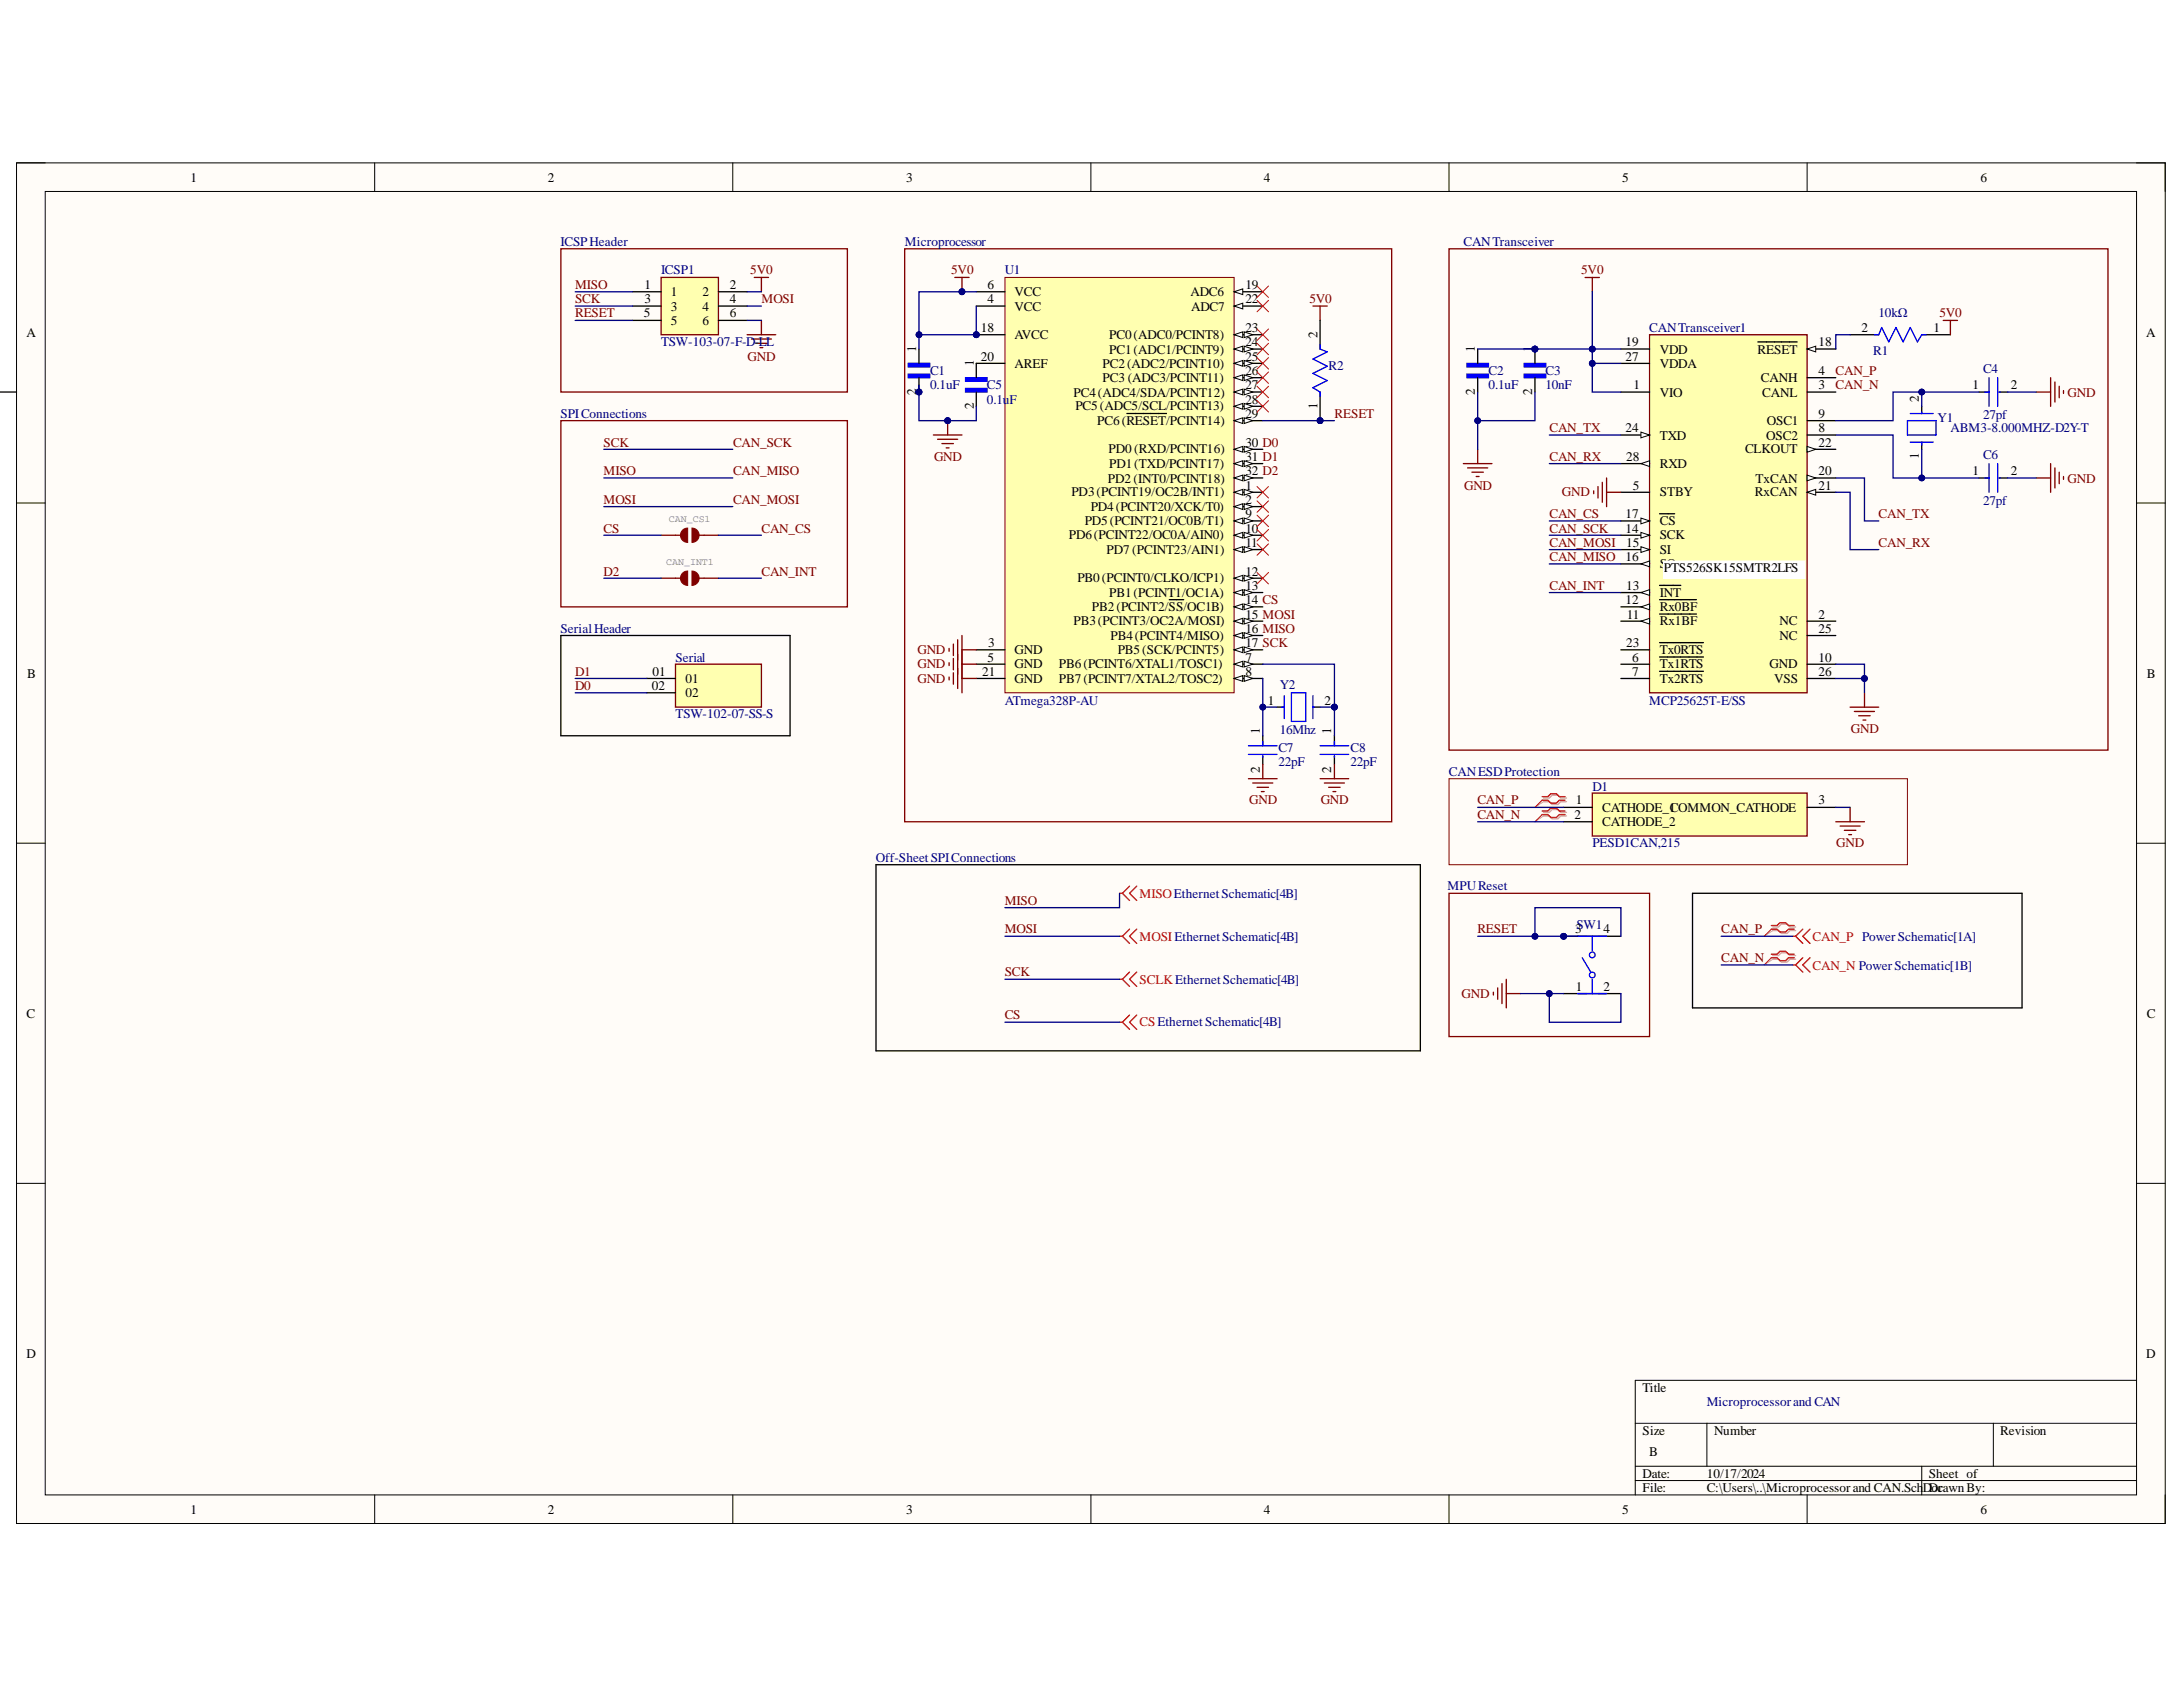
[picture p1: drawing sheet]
<svg xmlns="http://www.w3.org/2000/svg" width="279mm" height="216mm" viewBox="0 0 279 216" stroke-linecap="round" stroke-linejoin="round" font-family="sans-serif">
<defs><g id="words">
<g font-size="1.7">
<text x="24.4" y="23.3">1</text>
<text x="70.1" y="23.3">2</text>
<text x="116" y="23.3">3</text>
<text x="161.8" y="23.3">4</text>
<text x="207.6" y="23.3">5</text>
<text x="253.5" y="23.3">6</text>
<text x="82.4" y="40.6">5</text>
<text x="82.5" y="37">1</text>
<text x="82.5" y="38.8">3</text>
<text x="85.9" y="37.9">1</text>
<text x="85.9" y="39.8">3</text>
<text x="85.9" y="41.5">5</text>
<text x="89.9" y="37.9">2</text>
<text x="89.9" y="39.8">4</text>
<text x="89.9" y="41.5">6</text>
<text x="93.4" y="37">2</text>
<text x="93.4" y="38.8">4</text>
<text x="93.4" y="40.6">6</text>
<text x="126.4" y="37">6</text>
<text x="126.4" y="38.8">4</text>
<text x="129.9" y="37.9">VCC</text>
<text x="129.9" y="39.8">VCC</text>
<text x="152.4" y="37.9">ADC6</text>
<text x="152.5" y="39.8">ADC7</text>
<text x="159.4" y="37">19</text>
<text x="159.4" y="38.8">22</text>
<text x="3.4" y="43.1">A</text>
<text x="117.3" y="45" transform="rotate(-90 117.3 45)">1</text>
<text x="124.6" y="46.9" transform="rotate(-90 124.6 46.9)">1</text>
<text x="125.5" y="42.5">18</text>
<text x="125.5" y="46.2">20</text>
<text x="129.9" y="43.4">AVCC</text>
<text x="129.9" y="47">AREF</text>
<text x="141.1" y="47">PC2(ADC2/PCINT10)</text>
<text x="142" y="43.4">PC0(ADC0/PCINT8)</text>
<text x="142" y="45.3">PC1(ADC1/PCINT9)</text>
<text x="159.4" y="42.5">23</text>
<text x="159.4" y="44.3">24</text>
<text x="159.4" y="46.2">25</text>
<text x="159.4" y="48">26</text>
<text x="168.6" y="43.2" transform="rotate(-90 168.6 43.2)">2</text>
<text x="188.7" y="45" transform="rotate(-90 188.7 45)">1</text>
<text x="196.1" y="45" transform="rotate(-90 196.1 45)">1</text>
<text x="208" y="44.3">19</text>
<text x="208" y="46.2">27</text>
<text x="212.4" y="45.3">VDD</text>
<text x="212.4" y="47">VDDA</text>
<text x="225" y="45.3">RESET</text>
<text x="232.7" y="44.3">18</text>
<text x="232.7" y="48">4</text>
<text x="238.2" y="42.5">2</text>
<text x="247.5" y="42.5">1</text>
<text x="274.7" y="43.1">A</text>
<text x="117.3" y="50.6" transform="rotate(-90 117.3 50.6)">2</text>
<text x="124.6" y="52.4" transform="rotate(-90 124.6 52.4)">2</text>
<text x="137.4" y="50.8">PC4(ADC4/SDA/PCINT12)</text>
<text x="137.6" y="52.5">PC5(ADC5/SCL/PCINT13)</text>
<text x="141.1" y="48.9">PC3 (ADC3/PCINT11)</text>
<text x="159.4" y="53.5">29</text>
<text x="159.4" y="49.8">27</text>
<text x="159.4" y="51.7">28</text>
<text x="168.6" y="52.3" transform="rotate(-90 168.6 52.3)">1</text>
<text x="188.7" y="50.6" transform="rotate(-90 188.7 50.6)">2</text>
<text x="196.1" y="50.6" transform="rotate(-90 196.1 50.6)">2</text>
<text x="209.1" y="49.8">1</text>
<text x="212.4" y="50.8">VIO</text>
<text x="225.4" y="48.9">CANH</text>
<text x="225.5" y="50.8">CANL</text>
<text x="232.7" y="53.5">9</text>
<text x="232.7" y="49.8">3</text>
<text x="245.6" y="51.4" transform="rotate(-90 245.6 51.4)">2</text>
<text x="252.5" y="49.8">1</text>
<text x="257.4" y="49.8">2</text>
<text x="140.4" y="54.4">PC6(RESET/PCINT14)</text>
<text x="141.9" y="58">PD0 (RXD/PCINT16)</text>
<text x="142" y="59.9">PD1(TXD/PCINT17)</text>
<text x="159.4" y="57.2">30 D0</text>
<text x="159.4" y="59">31 D1</text>
<text x="208" y="55.3">24</text>
<text x="208.1" y="59">28</text>
<text x="212.4" y="56.3">TXD</text>
<text x="212.4" y="59.9">RXD</text>
<text x="223.3" y="58">CLKOUT</text>
<text x="226.1" y="56.3">OSC2</text>
<text x="226.1" y="54.4">OSC1</text>
<text x="232.7" y="55.3">8</text>
<text x="232.7" y="57.2">22</text>
<text x="245.6" y="58.7" transform="rotate(-90 245.6 58.7)">1</text>
<text x="137.1" y="63.5">PD3(PCINT19/OC2B/INT1)</text>
<text x="139.6" y="65.4">PD4(PCINT20/XCK/T0)</text>
<text x="141.8" y="61.8">PD2 (INT0/PCINT18)</text>
<text x="159.4" y="60.8">32 D2</text>
<text x="159.4" y="64.5">2</text>
<text x="159.4" y="62.7">1</text>
<text x="209" y="62.7">5</text>
<text x="212.4" y="63.5">STBY</text>
<text x="224.6" y="63.5">RxCAN</text>
<text x="224.7" y="61.8">TxCAN</text>
<text x="232.7" y="62.7">21</text>
<text x="232.7" y="60.8">20</text>
<text x="252.5" y="60.8">1</text>
<text x="257.4" y="60.8">2</text>
<text x="136.8" y="69">PD6(PCINT22/OC0A/AIN0)</text>
<text x="138.8" y="67.3">PD5(PCINT21/OC0B/T1)</text>
<text x="141.6" y="70.9">PD7 (PCINT23/AIN1)</text>
<text x="159.4" y="66.3">9</text>
<text x="159.4" y="68.2">10</text>
<text x="159.4" y="70">11</text>
<text x="208" y="68.2">14</text>
<text x="208" y="71.8">16</text>
<text x="208" y="66.3">17</text>
<text x="208.1" y="70">15</text>
<text x="212.4" y="69">SCK</text>
<text x="212.4" y="70.9">SI</text>
<text x="212.4" y="67.3">CS</text>
<text x="137.9" y="74.5">PB0(PCINT0/CLKO/ICP1)</text>
<text x="142" y="76.4">PB1(PCINT1/OC1A)</text>
<text x="159.4" y="73.7">12</text>
<text x="159.4" y="75.5">13</text>
<text x="159.4" y="77.3">14 CS</text>
<text x="208" y="77.3">12</text>
<text x="208.1" y="75.5">13</text>
<text x="212.4" y="72.7">SO</text>
<text x="212.4" y="76.4">INT</text>
<text x="212.9" y="73.3">PTS526SK15SMTR2LFS</text>
<text x="126.5" y="82.8">3</text>
<text x="129.9" y="83.7">GND</text>
<text x="137.4" y="80">PB3(PCINT3/OC2A/MOSI)</text>
<text x="139.8" y="78.2">PB2(PCINT2/SS/OC1B)</text>
<text x="142.1" y="81.9">PB4(PCINT4/MISO)</text>
<text x="143.1" y="83.7">PB5(SCK/PCINT5)</text>
<text x="159.4" y="79.2">15 MOSI</text>
<text x="159.4" y="81">16 MISO</text>
<text x="159.4" y="82.8">17 SCK</text>
<text x="208.1" y="82.8">23</text>
<text x="208.2" y="79.2">11</text>
<text x="212.4" y="80">Rx1BF</text>
<text x="212.4" y="78.2">Rx0BF</text>
<text x="212.4" y="83.7">Tx0RTS</text>
<text x="227.7" y="80">NC</text>
<text x="227.7" y="81.9">NC</text>
<text x="232.7" y="79.2">2</text>
<text x="232.7" y="81">25</text>
<text x="3.5" y="86.7">B</text>
<text x="83.4" y="88.3">02</text>
<text x="83.5" y="86.5">01</text>
<text x="87.7" y="87.4">01</text>
<text x="87.7" y="89.2">02</text>
<text x="125.7" y="86.5">21</text>
<text x="126.4" y="84.7">5</text>
<text x="129.9" y="85.5">GND</text>
<text x="129.9" y="87.4">GND</text>
<text x="135.5" y="85.5">PB6(PCINT6/XTAL1/TOSC1)</text>
<text x="135.5" y="87.4">PB7(PCINT7/XTAL2/TOSC2)</text>
<text x="159.4" y="84.7">7</text>
<text x="159.4" y="86.5">8</text>
<text x="208.9" y="84.7">6</text>
<text x="208.9" y="86.5">7</text>
<text x="212.4" y="85.5">Tx1RTS</text>
<text x="212.4" y="87.4">Tx2RTS</text>
<text x="226.5" y="85.5">GND</text>
<text x="227.1" y="87.4">VSS</text>
<text x="232.7" y="84.7">10</text>
<text x="232.7" y="86.5">26</text>
<text x="274.8" y="86.7">B</text>
<text x="161.3" y="94" transform="rotate(-90 161.3 94)">1</text>
<text x="162.3" y="90.2">1</text>
<text x="169.5" y="90.2">2</text>
<text x="170.4" y="94" transform="rotate(-90 170.4 94)">1</text>
<text x="161.3" y="99" transform="rotate(-90 161.3 99)">2</text>
<text x="170.4" y="99" transform="rotate(-90 170.4 99)">2</text>
<text x="201.5" y="104.8">2</text>
<text x="201.7" y="102.9">1</text>
<text x="205.1" y="103.9">CATHODE_1COMMON_CATHODE</text>
<text x="205.1" y="105.7">CATHODE_2</text>
<text x="232.7" y="102.9">3</text>
<text x="201.6" y="119.4">3</text>
<text x="205.2" y="119.4">4</text>
<text x="3.4" y="130.3">C</text>
<text x="201.7" y="126.8">1</text>
<text x="205.2" y="126.8">2</text>
<text x="274.8" y="130.3">C</text>
<text x="3.4" y="173.7">D</text>
<text x="274.7" y="173.7">D</text>
<text x="210.2" y="178.1">Title</text>
<text x="210.2" y="183.6">Size</text>
<text x="219.4" y="183.6">Number</text>
<text x="256" y="183.6">Revision</text>
<text x="210.2" y="189.1">Date:</text>
<text x="210.2" y="190.9">File:</text>
<text x="211.1" y="186.3">B</text>
<text x="218.4" y="189.1">10/17/2024</text>
<text x="218.4" y="190.9">C:\Users\..\Microprocessorand CAN.Sch</text>
<text x="246.1" y="190.9">DDrawnBy:</text>
<text x="246.9" y="189.1">Sheet of</text>
<text x="247.2" y="190.9">oc</text>
<text x="24.4" y="193.7">1</text>
<text x="70.1" y="193.7">2</text>
<text x="116" y="193.7">3</text>
<text x="161.8" y="193.7">4</text>
<text x="207.6" y="193.7">5</text>
<text x="253.5" y="193.7">6</text>
</g>
<g font-size="1.7" fill="#000080">
<text x="71.7" y="31.5">ICSPHeader</text>
<text x="84.6" y="35.1">ICSP1</text>
<text x="115.8" y="31.5">Microprocessor</text>
<text x="128.6" y="35.1">U1</text>
<text x="187.3" y="31.5">CANTransceiver</text>
<text x="240.4" y="40.6">10kΩ</text>
<text x="84.6" y="44.3">TSW-103-07-F-D-LL</text>
<text x="119" y="48">C1</text>
<text x="170.1" y="47.3">R2</text>
<text x="190.5" y="48">C2</text>
<text x="197.8" y="48">C3</text>
<text x="211.1" y="42.5">CANTransceiver1</text>
<text x="239.8" y="45.4">R1</text>
<text x="253.8" y="47.8">C4</text>
<text x="71.7" y="53.5">SPIConnections</text>
<text x="119" y="49.8">0.1uF</text>
<text x="126.3" y="49.8">C5</text>
<text x="126.3" y="51.7">0.1uF</text>
<text x="190.5" y="49.8">0.1uF</text>
<text x="197.8" y="49.8">10nF</text>
<text x="253.8" y="53.6">27pf</text>
<text x="248" y="54.1">Y1</text>
<text x="249.7" y="55.3">ABM3-8.000MHZ-D2Y-T</text>
<text x="253.8" y="58.8">C6</text>
<text x="253.8" y="64.6">27pf</text>
<text x="71.7" y="81">SerialHeader</text>
<text x="86.5" y="84.7">Serial</text>
<text x="163.8" y="88.1">Y2</text>
<text x="86.5" y="92">TSW-102-07-SS-S</text>
<text x="128.6" y="90.2">ATmega328P-AU</text>
<text x="163.8" y="94">16Mhz</text>
<text x="211.1" y="90.2">MCP25625T-E/SS</text>
<text x="163.6" y="96.2">C7</text>
<text x="163.6" y="98">22pF</text>
<text x="172.8" y="96.2">C8</text>
<text x="172.8" y="98">22pF</text>
<text x="185.4" y="99.3">CANESDProtection</text>
<text x="203.8" y="101.2">D1</text>
<text x="112.1" y="110.3">Off-SheetSPIConnections</text>
<text x="185.3" y="113.9">MPUReset</text>
<text x="203.8" y="108.4">PESD1CAN,215</text>
<text x="201.8" y="118.9">SW1</text>
<text x="218.4" y="179.9">Microprocessorand CAN</text>
</g>
<g font-size="1.7" fill="#800000">
<text x="96" y="35.1">5V0</text>
<text x="121.7" y="35.1">5V0</text>
<text x="202.4" y="35.1">5V0</text>
<text x="73.6" y="38.8">SCK</text>
<text x="73.6" y="40.6">RESET</text>
<text x="73.6" y="37">MISO</text>
<text x="97.5" y="38.8">MOSI</text>
<text x="167.6" y="38.8">5V0</text>
<text x="248.2" y="40.6">5V0</text>
<text x="95.7" y="46.2">GND</text>
<text x="234.9" y="48">CAN_P</text>
<text x="170.8" y="53.5">RESET</text>
<text x="234.9" y="49.8">CAN_N</text>
<text x="264.6" y="50.8">GND</text>
<text x="77.2" y="57.2">SCK</text>
<text x="93.8" y="57.2">CAN_SCK</text>
<text x="119.5" y="59">GND</text>
<text x="198.3" y="55.3">CAN_TX</text>
<text x="198.3" y="59">CAN_RX</text>
<text x="77.2" y="60.8">MISO</text>
<text x="77.2" y="64.5">MOSI</text>
<text x="93.8" y="64.5">CAN_MOSI</text>
<text x="93.8" y="60.8">CAN_MISO</text>
<text x="187.4" y="62.7">GND</text>
<text x="199.9" y="63.5">GND</text>
<text x="264.6" y="61.8">GND</text>
<text x="77.2" y="68.2">CS</text>
<text x="97.5" y="68.2">CAN_CS</text>
<text x="198.3" y="66.3">CAN_CS</text>
<text x="198.3" y="68.2">CAN_SCK</text>
<text x="198.3" y="70">CAN_MOSI</text>
<text x="198.3" y="71.8">CAN_MISO</text>
<text x="240.4" y="70">CAN_RX</text>
<text x="240.4" y="66.3">CAN_TX</text>
<text x="77.2" y="73.7">D2</text>
<text x="97.5" y="73.7">CAN_INT</text>
<text x="198.3" y="75.5">CAN_INT</text>
<text x="117.4" y="83.7">GND</text>
<text x="73.6" y="86.5">D1</text>
<text x="73.6" y="88.3">D0</text>
<text x="117.4" y="85.5">GND</text>
<text x="117.4" y="87.4">GND</text>
<text x="236.9" y="93.8">GND</text>
<text x="159.9" y="102.9">GND</text>
<text x="169" y="102.9">GND</text>
<text x="189.1" y="102.9">CAN_P</text>
<text x="189.1" y="104.8">CAN_N</text>
<text x="235" y="108.4">GND</text>
<text x="128.6" y="115.8">MISO</text>
<text x="128.6" y="119.4">MOSI</text>
<text x="189.1" y="119.4">RESET</text>
<text x="220.3" y="119.4">CAN_P</text>
<text x="128.6" y="124.9">SCK</text>
<text x="220.3" y="123.2">CAN_N</text>
<text x="128.6" y="130.4">CS</text>
<text x="187.1" y="127.7">GND</text>
</g>
<g font-size="1.7" fill="#f00">
<text x="145.9" y="114.9">MISOEthernetSchematic[4B]</text>
<text x="145.9" y="120.4">MOSI EthernetSchematic[4B]</text>
<text x="145.9" y="125.9">SCLK EthernetSchematic[4B]</text>
<text x="232" y="120.4">CAN_P PowerSchematic[1A]</text>
<text x="232" y="124.1">CAN_N PowerSchematic[1B]</text>
<text x="145.9" y="131.4">CSEthernetSchematic[4B]</text>
</g>
<g font-size="1.3" fill="#808080">
<text x="85.6" y="66.8">CAN_CS1</text>
<text x="85.3" y="72.3">CAN_INT1</text>
</g>
</g></defs>
<path d="M2.1 20.8h275v174.2h-275z" fill-rule="evenodd" fill="#fffcf8"/>
<path d="M2.1 20.8h275v174.2h-275z" fill="none" stroke="#000" stroke-width=".13"/>
<path d="M5.8 24.5h267.7v166.8h-267.7z" fill-rule="evenodd" fill="#fffcf8"/>
<g fill="none" stroke="#000" stroke-width=".13">
<path d="M2.1 20.8h3.7M5.8 24.5h267.7v166.8h-267.7zM48 20.8v3.7M93.8 20.8v3.7M139.6 20.8v3.7M185.5 20.8v3.7M231.3 20.8v3.7M273.5 20.8h3.6v3.7M2.1 64.4h3.7M273.5 64.4h3.6M2.1 107.9h3.7M273.5 107.9h3.6"/>
<path d="M2.1 151.4h3.7M273.5 151.4h3.6M273.5 176.7h-64.2v14.6M48 191.3v3.7M93.8 191.3v3.7M139.6 191.3v3.7M185.5 191.3v3.7M209.3 182.2h64.2M209.3 187.6h64.2M209.3 189.5h64.2M218.5 182.2v5.4M231.3 191.3v3.7"/>
<path d="M246 187.6v3.7M255.1 182.2v5.4M277.1 191.3v3.7"/>
</g>
<path d="M211.1 42.8h20.2v45.9h-20.2z" fill-rule="evenodd" fill="#ffffb0"/>
<path d="M211.1 42.8h20.2v45.9h-20.2z" fill="none" stroke="#800000" stroke-width=".17"/>
<path d="M207.5 44.7h3.6M207.5 46.5h3.6M231.3 44.7h3.7M231.3 53.8h3.7M231.3 55.7h3.7" fill="none" stroke="#000" stroke-width=".17"/>
<path d="M231.3 44.7l1.1-.4v.7z" fill="#f8fcff"/>
<path d="M231.3 44.7l1.1-.4v.7z" fill="none" stroke="#000" stroke-width=".13"/>
<path d="M225 43.8h5M231.3 48.3h3.7M231.3 50.2h3.7M231.3 57.5h3.7" fill="none" stroke="#000" stroke-width=".17"/>
<path d="M231.3 57.1l1.1 .4-1.1 .4z" fill="#f8fcff"/>
<path d="M231.3 57.1l1.1 .4-1.1 .4z" fill="none" stroke="#000" stroke-width=".13"/>
<path d="M231.3 63h3.7" fill="none" stroke="#000" stroke-width=".17"/>
<path d="M231.3 63l1.1-.4v.8z" fill="#f8fcff"/>
<path d="M231.3 63l1.1-.4v.8z" fill="none" stroke="#000" stroke-width=".13"/>
<path d="M231.3 61.2h3.7" fill="none" stroke="#000" stroke-width=".17"/>
<path d="M231.3 60.8l1.1 .4-1.1 .3z" fill="#f8fcff"/>
<path d="M231.3 60.8l1.1 .4-1.1 .3z" fill="none" stroke="#000" stroke-width=".13"/>
<path d="M207.5 55.7h3.6M207.5 63h3.6M231.3 79.5h3.7M231.3 81.3h3.7M231.3 85h3.7M231.3 86.8h3.7" fill="none" stroke="#000" stroke-width=".17"/>
<path d="M210 55.3l1.1 .4-1.1 .3z" fill="#f8fcff"/>
<path d="M210 55.3l1.1 .4-1.1 .3z" fill="none" stroke="#000" stroke-width=".13"/>
<path d="M207.5 59.3h3.6" fill="none" stroke="#000" stroke-width=".17"/>
<path d="M210 59.3l1.1-.3v.7z" fill="#f8fcff"/>
<path d="M210 59.3l1.1-.3v.7z" fill="none" stroke="#000" stroke-width=".13"/>
<path d="M207.5 68.5h3.6" fill="none" stroke="#000" stroke-width=".17"/>
<path d="M210 68.1l1.1 .4-1.1 .4z" fill="#f8fcff"/>
<path d="M210 68.1l1.1 .4-1.1 .4z" fill="none" stroke="#000" stroke-width=".13"/>
<path d="M207.5 70.3h3.6" fill="none" stroke="#000" stroke-width=".17"/>
<path d="M210 70l1.1 .3-1.1 .4z" fill="#f8fcff"/>
<path d="M210 70l1.1 .3-1.1 .4z" fill="none" stroke="#000" stroke-width=".13"/>
<path d="M207.5 72.2h3.6" fill="none" stroke="#000" stroke-width=".17"/>
<path d="M210 72.2l1.1-.4v.7z" fill="#f8fcff"/>
<path d="M210 72.2l1.1-.4v.7z" fill="none" stroke="#000" stroke-width=".13"/>
<path d="M207.5 66.7h3.6" fill="none" stroke="#000" stroke-width=".17"/>
<path d="M210 66.3l1.1 .4-1.1 .3z" fill="#f8fcff"/>
<path d="M210 66.3l1.1 .4-1.1 .3z" fill="none" stroke="#000" stroke-width=".13"/>
<path d="M207.5 50.2h3.6M207.5 79.5h3.6M212.4 65.8h1.9M207.5 85h3.6M207.5 86.8h3.6M212.4 84.1h5.6M212.4 85.9h5.6" fill="none" stroke="#000" stroke-width=".17"/>
<path d="M210 79.5l1.1-.4v.8z" fill="#f8fcff"/>
<path d="M210 79.5l1.1-.4v.8z" fill="none" stroke="#000" stroke-width=".13"/>
<path d="M207.5 77.7h3.6M212.4 78.6h4.7" fill="none" stroke="#000" stroke-width=".17"/>
<path d="M210 77.7l1.1-.4v.7z" fill="#f8fcff"/>
<path d="M210 77.7l1.1-.4v.7z" fill="none" stroke="#000" stroke-width=".13"/>
<path d="M207.5 75.8h3.6M212.4 76.7h4.7" fill="none" stroke="#000" stroke-width=".17"/>
<path d="M210 75.8l1.1-.3v.7z" fill="#f8fcff"/>
<path d="M210 75.8l1.1-.3v.7z" fill="none" stroke="#000" stroke-width=".13"/>
<path d="M212.4 74.9h2.7M207.5 83.2h3.6M212.4 82.2h5.6" fill="none" stroke="#000" stroke-width=".17"/>
<path d="M71.8 53.8h36.7v23.9h-36.7zM236.8 90.5h3.7M237.3 91.1h2.6M237.9 91.6h1.5M238.4 92.2h.4M238.6 88.7v1.8" fill="none" stroke="#800000" stroke-width=".17"/>
<path d="M88.6 67.6l.4 .1 .2 .2 .3 .5-.1 .4-.1 .3-.3 .2-.4 .1z" fill-rule="evenodd" fill="#800000"/>
<path d="M88.6 67.6l.4 .1 .2 .2 .3 .5-.1 .4-.1 .3-.3 .2-.4 .1z" fill="none" stroke="#800000" stroke-width=".13"/>
<path d="M87.3 67.9l.3-.2 .4-.1v1.8l-.5-.1-.3-.4-.1-.5z" fill-rule="evenodd" fill="#800000"/>
<path d="M87.3 67.9l.3-.2 .4-.1v1.8l-.5-.1-.3-.4-.1-.5z" fill="none" stroke="#800000" stroke-width=".13"/>
<path d="M84.6 68.5h2.5M89.5 68.5h2.5" fill="none" stroke="#800000" stroke-width=".17"/>
<path d="M88.6 73.1l.5 .2 .3 .3 .1 .3-.1 .4-.1 .3-.3 .2-.4 .1z" fill-rule="evenodd" fill="#800000"/>
<path d="M88.6 73.1l.5 .2 .3 .3 .1 .3-.1 .4-.1 .3-.3 .2-.4 .1z" fill="none" stroke="#800000" stroke-width=".13"/>
<path d="M87.4 73.3l.6-.2v1.8l-.5-.1-.4-.5v-.5z" fill-rule="evenodd" fill="#800000"/>
<path d="M87.4 73.3l.6-.2v1.8l-.5-.1-.4-.5v-.5z" fill="none" stroke="#800000" stroke-width=".13"/>
<g fill="none" stroke="#800000" stroke-width=".17">
<path d="M202.9 35.5h1.8M203.8 35.5v1.8M260.6 50.2h1.9M262.5 48.3v3.7M262.5 59.3v3.7M263 48.9v2.6M263 59.9v2.6M263.6 49.4v1.5M264.1 50v.4M84.6 74h2.5M89.5 74h2.5M260.6 61.2h1.9"/>
<path d="M263.6 60.4v1.5M264.1 61v.4"/>
</g>
<path d="M246 52v.9M246 56.6v.9M253.3 50.2h1.3M255.9 50.2h1.1M253.3 61.2h1.3M255.9 61.2h1.1" fill="none" stroke="#000" stroke-width=".17"/>
<g fill="none" stroke="#00f" stroke-width=".17">
<path d="M244.1 53.8h3.7v1.9h-3.7zM244.5 56.6h2.9M244.5 52.9h2.9M246 52.7v.2M246 56.6v.4M254 50.2h.6M254.6 48.3v3.7M254.6 59.3v3.7M255.7 48.3v3.7M255.7 59.3v3.7M255.9 50.2h.1M254 61.2h.6"/>
<path d="M255.9 61.2h.1"/>
</g>
<circle cx="196.5" cy="44.7" r=".37" fill="#000080"/>
<circle cx="196.5" cy="44.7" r=".37" fill="none" stroke="#000080" stroke-width=".13"/>
<path d="M195.1 47.9h2.7v.4h-2.7z" fill-rule="evenodd" fill="#00f"/>
<path d="M195.1 47.9h2.7v.4h-2.7z" fill="none" stroke="#00f" stroke-width=".17"/>
<path d="M195.1 46.5h2.7v.5h-2.7z" fill-rule="evenodd" fill="#00f"/>
<path d="M195.1 46.5h2.7v.5h-2.7z" fill="none" stroke="#00f" stroke-width=".17"/>
<path d="M196.5 44.7v1.8M196.5 48.3v1.9" fill="none" stroke="#000" stroke-width=".17"/>
<circle cx="196.5" cy="44.7" r=".37" fill="#000080"/>
<circle cx="196.5" cy="44.7" r=".37" fill="none" stroke="#000080" stroke-width=".13"/>
<path d="M187.8 47.9h2.7v.4h-2.7z" fill-rule="evenodd" fill="#00f"/>
<path d="M187.8 47.9h2.7v.4h-2.7z" fill="none" stroke="#00f" stroke-width=".17"/>
<path d="M187.8 46.5h2.7v.5h-2.7z" fill-rule="evenodd" fill="#00f"/>
<path d="M187.8 46.5h2.7v.5h-2.7z" fill="none" stroke="#00f" stroke-width=".17"/>
<path d="M189.1 44.7v1.8M189.1 48.3v1.9" fill="none" stroke="#000" stroke-width=".17"/>
<g fill="none" stroke="#800000" stroke-width=".17">
<path d="M71.8 31.8h36.7v18.4h-36.7zM96.5 35.5h1.9M97.5 35.5v1.8M115.8 31.8h62.3v73.4h-62.3zM185.5 31.8h84.3v64.2h-84.3zM95.6 42.8h3.7M96.2 43.4h2.5M96.7 43.9h1.5M97.3 44.5h.3M97.5 41v1.8M187.3 59.3h3.7M187.8 59.9h2.6"/>
<path d="M189.1 57.5v1.8M188.4 60.4h1.5M188.9 61h.4M204 62.8v.4M204.5 62.3v1.4M205.1 61.7v2.6M205.6 61.2v3.6M205.6 63h1.9"/>
</g>
<path d="M203.8 101.5h27.5v5.5h-27.5z" fill-rule="evenodd" fill="#ffffb0"/>
<path d="M203.8 101.5h27.5v5.5h-27.5zM235 105.2h3.6M235.5 105.7h2.6M236.1 106.3h1.4M236.6 106.8h.4M236.8 103.3v1.9" fill="none" stroke="#800000" stroke-width=".17"/>
<path d="M200.1 103.3h3.7M200.1 105.2h3.7M231.3 103.3h3.7" fill="none" stroke="#000" stroke-width=".17"/>
<path d="M185.5 99.7h58.6v11h-58.6z" fill="none" stroke="#800000" stroke-width=".13"/>
<path d="M197.6 102.1h.7l.4-.3h.7l.4 .3h.7M197.6 102.6h.7l.4 .4h.7l.4-.4h.7M197.6 104h.7l.4-.4h.7l.4 .4h.7M197.6 104.4h.7l.4 .4h.7l.4-.4h.7" fill="none" stroke="#d0a19e" stroke-width=".17"/>
<path d="M197.6 102.6l-1.1 .7M197.6 104.4l-1.1 .8" fill="none" stroke="#d0a19e" stroke-width=".13"/>
<path d="M197.4 102h.7l.4-.4h.7l.4 .4h.7M197.4 102.4h.7l.4 .4h.7l.4-.4h.7M197.4 103.8h.7l.4-.4h.7l.4 .4h.7M197.4 104.2h.7l.4 .4h.7l.4-.4h.7" fill="none" stroke="#f00" stroke-width=".17"/>
<path d="M197.4 102.4l-.9 .9M197.4 104.2l-.9 1" fill="none" stroke="#f00" stroke-width=".13"/>
<path d="M84.6 35.5h7.4v7.3h-7.4z" fill-rule="evenodd" fill="#ffffb0"/>
<path d="M84.6 35.5h7.4v7.3h-7.4zM185.5 114.3h25.6v18.4h-25.6zM191.1 127v.3M191.7 126.4v1.5M192.2 125.9v2.5M192.8 125.3v3.7M192.8 127.2h1.8" fill="none" stroke="#800000" stroke-width=".17"/>
<path d="M81 37.3h3.6M81 39.2h3.6M92 37.3h3.6M92 39.2h3.6M0 50.2h2.1M81 41h3.6M92 41h3.6M216.6 114.3h42.2v14.7h-42.2z" fill="none" stroke="#000" stroke-width=".17"/>
<path d="M226.7 118.4h.7l.4-.3h.7l.4 .3h.7M226.7 118.9h.7l.4 .4h.7l.4-.4h.7M229.5 119.8h.3M229.8 119.8l.9 .9M230.7 118.9l-.9 .9M231.7 118.9l-1 .9 1 .9M226.7 122.1h.7l.4-.4h.7l.4 .4h.7M226.7 122.6h.7l.4 .3h.7l.4-.3h.7M229.5 123.5h.3M229.8 123.5l.9 .9M230.7 122.6l-.9 .9M231.7 122.6l-1 .9 1 .9" fill="none" stroke="#f00" stroke-width=".17"/>
<path d="M226.9 118.6h.7l.4-.3h.7l.4 .3h.7M226.9 119.1h.7l.4 .4h.7l.4-.4h.7M226.9 122.3h.7l.4-.4h.7l.4 .4h.7M226.9 122.8h.7l.4 .3h.7l.4-.3h.7" fill="none" stroke="#d0a19e" stroke-width=".17"/>
<path d="M226.9 119.1l-1.1 .7M226.9 122.8l-1.1 .7" fill="none" stroke="#d0a19e" stroke-width=".13"/>
<path d="M226.7 118.9l-.9 .9M226.7 122.6l-.9 .9" fill="none" stroke="#f00" stroke-width=".13"/>
<path d="M213 71.8h18v2.2h-18z" fill-rule="evenodd" fill="#fff"/>
<path d="M213 71.8h18v2.2h-18z" fill="none" stroke="#fff" stroke-width=".13"/>
<circle cx="200.1" cy="119.8" r=".37" fill="#000080"/>
<circle cx="200.1" cy="119.8" r=".37" fill="none" stroke="#000080" stroke-width=".13"/>
<path d="M200.1 119.8h3.7M200.1 127.2h7.4" fill="none" stroke="#000" stroke-width=".17"/>
<circle cx="200.1" cy="119.8" r=".37" fill="#000080"/>
<circle cx="200.1" cy="119.8" r=".37" fill="none" stroke="#000080" stroke-width=".13"/>
<path d="M236.8 42.8h3.7M246 42.8h3.6M112.1 110.7v23.8h69.7v-23.8h-69.7M203.8 119.8h3.7" fill="none" stroke="#000" stroke-width=".17"/>
<g fill="none" stroke="#00f" stroke-width=".17">
<path d="M239.9 42.8h.6l.3-.9 .9 1.9 1-1.9 .9 1.9 .9-1.9 .9 1.9 .6-1h.5M202 119.8h3.6M203.8 119.8v1.9M202 127.2h3.6M202.5 122.6l1.1 1.8M203.8 125.3v1.9"/>
<circle cx="203.8" cy="122.2" r=".37"/>
<circle cx="203.8" cy="124.8" r=".37"/>
</g>
<g fill="none" stroke="#f00" stroke-width=".17">
<path d="M143.3 114.3h.4M143.3 119.8h.4M143.7 114.3l.9 .9M143.7 119.8l.9 .9M144.6 113.4l-.9 .9M144.6 118.9l-.9 .9M145.5 113.4l-.9 .9 .9 .9M145.5 118.9l-.9 .9 .9 .9M143.3 125.3h.4M143.3 130.8h.4M143.7 125.3l.9 .9M143.7 130.8l.9 .9"/>
<path d="M144.6 124.4l-.9 .9M144.6 129.9l-.9 .9M145.5 124.4l-.9 .9 .9 .9M145.5 129.9l-.9 .9 .9 .9"/>
</g>
<path d="M248.7 41h1.8M249.6 41v1.8" fill="none" stroke="#800000" stroke-width=".17"/>
<circle cx="125" cy="42.8" r=".37" fill="#000080"/>
<circle cx="125" cy="42.8" r=".37" fill="none" stroke="#000080" stroke-width=".13"/>
<path d="M128.6 35.5h29.4v53.2h-29.4z" fill-rule="evenodd" fill="#ffffb0"/>
<path d="M128.6 35.5h29.4v53.2h-29.4z" fill="none" stroke="#800000" stroke-width=".13"/>
<path d="M158 53.8h3.6" fill="none" stroke="#000" stroke-width=".17"/>
<path d="M158 53.8l1.1-.3v.7z" fill="#f8fcff"/>
<path d="M158 53.8l1.1-.3v.7z" fill="none" stroke="#000" stroke-width=".13"/>
<path d="M159.2 53.5l1.1 .3-1.1 .4z" fill="#f8fcff"/>
<path d="M159.2 53.5l1.1 .3-1.1 .4z" fill="none" stroke="#000" stroke-width=".13"/>
<path d="M144.2 52.9h5.1M158 57.5h3.6" fill="none" stroke="#000" stroke-width=".17"/>
<path d="M158 57.5l1.1-.4v.8z" fill="#f8fcff"/>
<path d="M158 57.5l1.1-.4v.8z" fill="none" stroke="#000" stroke-width=".13"/>
<path d="M159.2 57.1l1.1 .4-1.1 .4z" fill="#f8fcff"/>
<path d="M159.2 57.1l1.1 .4-1.1 .4z" fill="none" stroke="#000" stroke-width=".13"/>
<path d="M158 59.3h3.6" fill="none" stroke="#000" stroke-width=".17"/>
<path d="M158 59.3l1.1-.3v.7z" fill="#f8fcff"/>
<path d="M158 59.3l1.1-.3v.7z" fill="none" stroke="#000" stroke-width=".13"/>
<path d="M159.2 59l1.1 .3-1.1 .4z" fill="#f8fcff"/>
<path d="M159.2 59l1.1 .3-1.1 .4z" fill="none" stroke="#000" stroke-width=".13"/>
<path d="M158 61.2h3.6" fill="none" stroke="#000" stroke-width=".17"/>
<path d="M158 61.2l1.1-.4v.7z" fill="#f8fcff"/>
<path d="M158 61.2l1.1-.4v.7z" fill="none" stroke="#000" stroke-width=".13"/>
<path d="M159.2 60.8l1.1 .4-1.1 .3z" fill="#f8fcff"/>
<path d="M159.2 60.8l1.1 .4-1.1 .3z" fill="none" stroke="#000" stroke-width=".13"/>
<path d="M158 64.8h3.6" fill="none" stroke="#000" stroke-width=".17"/>
<path d="M158 64.8l1.1-.3v.7z" fill="#f8fcff"/>
<path d="M158 64.8l1.1-.3v.7z" fill="none" stroke="#000" stroke-width=".13"/>
<path d="M159.2 64.5l1.1 .3-1.1 .4z" fill="#f8fcff"/>
<path d="M159.2 64.5l1.1 .3-1.1 .4z" fill="none" stroke="#000" stroke-width=".13"/>
<path d="M125 37.3h3.6M125 85h3.6M158 85h3.6" fill="none" stroke="#000" stroke-width=".17"/>
<path d="M158 85l1.1-.4v.8z" fill="#f8fcff"/>
<path d="M158 85l1.1-.4v.8z" fill="none" stroke="#000" stroke-width=".13"/>
<path d="M159.2 84.6l1.1 .4-1.1 .4z" fill="#f8fcff"/>
<path d="M159.2 84.6l1.1 .4-1.1 .4z" fill="none" stroke="#000" stroke-width=".13"/>
<path d="M158 86.8h3.6" fill="none" stroke="#000" stroke-width=".17"/>
<path d="M158 86.8l1.1-.3v.7z" fill="#f8fcff"/>
<path d="M158 86.8l1.1-.3v.7z" fill="none" stroke="#000" stroke-width=".13"/>
<path d="M159.2 86.5l1.1 .3-1.1 .4z" fill="#f8fcff"/>
<path d="M159.2 86.5l1.1 .3-1.1 .4z" fill="none" stroke="#000" stroke-width=".13"/>
<path d="M158 66.7h3.6" fill="none" stroke="#000" stroke-width=".17"/>
<path d="M158 66.7l1.1-.4v.7z" fill="#f8fcff"/>
<path d="M158 66.7l1.1-.4v.7z" fill="none" stroke="#000" stroke-width=".13"/>
<path d="M159.2 66.3l1.1 .4-1.1 .3z" fill="#f8fcff"/>
<path d="M159.2 66.3l1.1 .4-1.1 .3z" fill="none" stroke="#000" stroke-width=".13"/>
<path d="M158 68.5h3.6" fill="none" stroke="#000" stroke-width=".17"/>
<path d="M158 68.5l1.1-.4v.8z" fill="#f8fcff"/>
<path d="M158 68.5l1.1-.4v.8z" fill="none" stroke="#000" stroke-width=".13"/>
<path d="M159.2 68.1l1.1 .4-1.1 .4z" fill="#f8fcff"/>
<path d="M159.2 68.1l1.1 .4-1.1 .4z" fill="none" stroke="#000" stroke-width=".13"/>
<path d="M158 70.3h3.6" fill="none" stroke="#000" stroke-width=".17"/>
<path d="M158 70.3l1.1-.3v.7z" fill="#f8fcff"/>
<path d="M158 70.3l1.1-.3v.7z" fill="none" stroke="#000" stroke-width=".13"/>
<path d="M159.2 70l1.1 .3-1.1 .4z" fill="#f8fcff"/>
<path d="M159.2 70l1.1 .3-1.1 .4z" fill="none" stroke="#000" stroke-width=".13"/>
<path d="M158 74h3.6" fill="none" stroke="#000" stroke-width=".17"/>
<path d="M158 74l1.1-.4v.8z" fill="#f8fcff"/>
<path d="M158 74l1.1-.4v.8z" fill="none" stroke="#000" stroke-width=".13"/>
<path d="M159.2 73.6l1.1 .4-1.1 .4z" fill="#f8fcff"/>
<path d="M159.2 73.6l1.1 .4-1.1 .4z" fill="none" stroke="#000" stroke-width=".13"/>
<path d="M158 75.8h3.6" fill="none" stroke="#000" stroke-width=".17"/>
<path d="M158 75.8l1.1-.3v.7z" fill="#f8fcff"/>
<path d="M158 75.8l1.1-.3v.7z" fill="none" stroke="#000" stroke-width=".13"/>
<path d="M159.2 75.5l1.1 .3-1.1 .4z" fill="#f8fcff"/>
<path d="M159.2 75.5l1.1 .3-1.1 .4z" fill="none" stroke="#000" stroke-width=".13"/>
<path d="M158 77.7h3.6" fill="none" stroke="#000" stroke-width=".17"/>
<path d="M158 77.7l1.1-.4v.7z" fill="#f8fcff"/>
<path d="M158 77.7l1.1-.4v.7z" fill="none" stroke="#000" stroke-width=".13"/>
<path d="M159.2 77.3l1.1 .4-1.1 .3z" fill="#f8fcff"/>
<path d="M159.2 77.3l1.1 .4-1.1 .3z" fill="none" stroke="#000" stroke-width=".13"/>
<path d="M149.7 76.7h1.8M158 79.5h3.6" fill="none" stroke="#000" stroke-width=".17"/>
<path d="M158 79.5l1.1-.4v.8z" fill="#f8fcff"/>
<path d="M158 79.5l1.1-.4v.8z" fill="none" stroke="#000" stroke-width=".13"/>
<path d="M159.2 79.1l1.1 .4-1.1 .4z" fill="#f8fcff"/>
<path d="M159.2 79.1l1.1 .4-1.1 .4z" fill="none" stroke="#000" stroke-width=".13"/>
<path d="M158 81.3h3.6" fill="none" stroke="#000" stroke-width=".17"/>
<path d="M158 81.3l1.1-.3v.7z" fill="#f8fcff"/>
<path d="M158 81.3l1.1-.3v.7z" fill="none" stroke="#000" stroke-width=".13"/>
<path d="M159.2 81l1.1 .3-1.1 .4z" fill="#f8fcff"/>
<path d="M159.2 81l1.1 .3-1.1 .4z" fill="none" stroke="#000" stroke-width=".13"/>
<path d="M158 83.2h3.6" fill="none" stroke="#000" stroke-width=".17"/>
<path d="M158 83.2l1.1-.4v.7z" fill="#f8fcff"/>
<path d="M158 83.2l1.1-.4v.7z" fill="none" stroke="#000" stroke-width=".13"/>
<path d="M159.2 82.8l1.1 .4-1.1 .3z" fill="#f8fcff"/>
<path d="M159.2 82.8l1.1 .4-1.1 .3z" fill="none" stroke="#000" stroke-width=".13"/>
<path d="M125 42.8h3.6" fill="none" stroke="#000" stroke-width=".17"/>
<circle cx="125" cy="42.8" r=".37" fill="#000080"/>
<circle cx="125" cy="42.8" r=".37" fill="none" stroke="#000080" stroke-width=".13"/>
<path d="M125 46.5h3.6M158 42.8h3.6M125 86.8h3.6" fill="none" stroke="#000" stroke-width=".17"/>
<path d="M158 42.8l1.1-.3v.7z" fill="#f8fcff"/>
<path d="M158 42.8l1.1-.3v.7z" fill="none" stroke="#000" stroke-width=".13"/>
<path d="M159.2 42.5l1.1 .3-1.1 .4z" fill="#f8fcff"/>
<path d="M159.2 42.5l1.1 .3-1.1 .4z" fill="none" stroke="#000" stroke-width=".13"/>
<path d="M158 44.7h3.6" fill="none" stroke="#000" stroke-width=".17"/>
<path d="M158 44.7l1.1-.4v.7z" fill="#f8fcff"/>
<path d="M158 44.7l1.1-.4v.7z" fill="none" stroke="#000" stroke-width=".13"/>
<path d="M159.2 44.3l1.1 .4-1.1 .3z" fill="#f8fcff"/>
<path d="M159.2 44.3l1.1 .4-1.1 .3z" fill="none" stroke="#000" stroke-width=".13"/>
<path d="M158 46.5h3.6" fill="none" stroke="#000" stroke-width=".17"/>
<path d="M158 46.5l1.1-.4v.8z" fill="#f8fcff"/>
<path d="M158 46.5l1.1-.4v.8z" fill="none" stroke="#000" stroke-width=".13"/>
<path d="M159.2 46.1l1.1 .4-1.1 .4z" fill="#f8fcff"/>
<path d="M159.2 46.1l1.1 .4-1.1 .4z" fill="none" stroke="#000" stroke-width=".13"/>
<path d="M158 48.3h3.6" fill="none" stroke="#000" stroke-width=".17"/>
<path d="M158 48.3l1.1-.3v.7z" fill="#f8fcff"/>
<path d="M158 48.3l1.1-.3v.7z" fill="none" stroke="#000" stroke-width=".13"/>
<path d="M159.2 48l1.1 .3-1.1 .4z" fill="#f8fcff"/>
<path d="M159.2 48l1.1 .3-1.1 .4z" fill="none" stroke="#000" stroke-width=".13"/>
<path d="M158 50.2h3.6" fill="none" stroke="#000" stroke-width=".17"/>
<path d="M158 50.2l1.1-.4v.7z" fill="#f8fcff"/>
<path d="M158 50.2l1.1-.4v.7z" fill="none" stroke="#000" stroke-width=".13"/>
<path d="M159.2 49.8l1.1 .4-1.1 .3z" fill="#f8fcff"/>
<path d="M159.2 49.8l1.1 .4-1.1 .3z" fill="none" stroke="#000" stroke-width=".13"/>
<path d="M158 52h3.6" fill="none" stroke="#000" stroke-width=".17"/>
<path d="M158 52l1.1-.4v.8z" fill="#f8fcff"/>
<path d="M158 52l1.1-.4v.8z" fill="none" stroke="#000" stroke-width=".13"/>
<path d="M159.2 51.6l1.1 .4-1.1 .4z" fill="#f8fcff"/>
<path d="M159.2 51.6l1.1 .4-1.1 .4z" fill="none" stroke="#000" stroke-width=".13"/>
<path d="M125 39.2h3.6M158 37.3h3.6M125 83.2h3.6" fill="none" stroke="#000" stroke-width=".17"/>
<path d="M158 37.3l1.1-.3v.7z" fill="#f8fcff"/>
<path d="M158 37.3l1.1-.3v.7z" fill="none" stroke="#000" stroke-width=".13"/>
<path d="M158 39.2h3.6" fill="none" stroke="#000" stroke-width=".17"/>
<path d="M158 39.2l1.1-.4v.7z" fill="#f8fcff"/>
<path d="M158 39.2l1.1-.4v.7z" fill="none" stroke="#000" stroke-width=".13"/>
<path d="M158 63h3.6" fill="none" stroke="#000" stroke-width=".17"/>
<path d="M158 63l1.1-.4v.8z" fill="#f8fcff"/>
<path d="M158 63l1.1-.4v.8z" fill="none" stroke="#000" stroke-width=".13"/>
<path d="M159.2 62.6l1.1 .4-1.1 .4z" fill="#f8fcff"/>
<path d="M159.2 62.6l1.1 .4-1.1 .4z" fill="none" stroke="#000" stroke-width=".13"/>
<g fill="none" stroke="#800000" stroke-width=".17">
<path d="M122.2 35.5h1.8M123.1 35.5v1.8M121.5 83v.3M121.5 84.8v.4M121.5 86.6v.4M122 82.4v1.5M122 84.3v1.4M122 86.1v1.5M122.6 81.9v6.2M123.1 81.3v7.4M123.1 85h1.9M123.1 86.8h1.9"/>
<path d="M123.1 83.2h1.9"/>
</g>
<circle cx="123.1" cy="37.3" r=".37" fill="#000080"/>
<circle cx="123.1" cy="37.3" r=".37" fill="none" stroke="#000080" stroke-width=".13"/>
<path d="M119.5 55.7h3.6M120 56.2h2.6M120.6 56.8h1.4M121.1 57.3h.4M121.3 53.8v1.9" fill="none" stroke="#800000" stroke-width=".17"/>
<circle cx="121.3" cy="53.8" r=".36" fill="#000080"/>
<circle cx="121.3" cy="53.8" r=".36" fill="none" stroke="#000080" stroke-width=".13"/>
<circle cx="117.6" cy="50.2" r=".37" fill="#000080"/>
<circle cx="117.6" cy="50.2" r=".37" fill="none" stroke="#000080" stroke-width=".13"/>
<path d="M116.2 47.9h2.8v.4h-2.8z" fill-rule="evenodd" fill="#00f"/>
<path d="M116.2 47.9h2.8v.4h-2.8z" fill="none" stroke="#00f" stroke-width=".17"/>
<path d="M116.2 46.5h2.8v.5h-2.8z" fill-rule="evenodd" fill="#00f"/>
<path d="M116.2 46.5h2.8v.5h-2.8z" fill="none" stroke="#00f" stroke-width=".17"/>
<path d="M117.6 48.3v1.9" fill="none" stroke="#000" stroke-width=".17"/>
<circle cx="117.6" cy="50.2" r=".37" fill="#000080"/>
<circle cx="117.6" cy="50.2" r=".37" fill="none" stroke="#000080" stroke-width=".13"/>
<path d="M117.6 44.7v1.8" fill="none" stroke="#000" stroke-width=".17"/>
<path d="M123.6 49.7h2.7v.5h-2.7z" fill-rule="evenodd" fill="#00f"/>
<path d="M123.6 49.7h2.7v.5h-2.7z" fill="none" stroke="#00f" stroke-width=".17"/>
<path d="M123.6 48.3h2.7v.5h-2.7z" fill-rule="evenodd" fill="#00f"/>
<path d="M123.6 48.3h2.7v.5h-2.7z" fill="none" stroke="#00f" stroke-width=".17"/>
<path d="M125 46.5v1.8M125 50.2v1.8" fill="none" stroke="#000" stroke-width=".17"/>
<path d="M168 39.2h1.9M169 39.2v1.8" fill="none" stroke="#800000" stroke-width=".17"/>
<circle cx="169" cy="53.8" r=".36" fill="#000080"/>
<circle cx="169" cy="53.8" r=".36" fill="none" stroke="#000080" stroke-width=".13"/>
<path d="M169 50.2v3.6" fill="none" stroke="#000" stroke-width=".17"/>
<circle cx="169" cy="53.8" r=".36" fill="#000080"/>
<circle cx="169" cy="53.8" r=".36" fill="none" stroke="#000080" stroke-width=".13"/>
<path d="M169 41v3.7M161.6 94.2v1.2M161.6 96.7v1.1M163.5 90.5h.9M168 90.5h1M170.8 94.2v1.2M170.8 96.7v1.1" fill="none" stroke="#000" stroke-width=".17"/>
<g fill="none" stroke="#00f" stroke-width=".17">
<path d="M169 44.1v.6l.9 .3-1.9 1 1.9 .9-1.9 .9 1.9 .9-1.9 .9 1 .6v.5M159.8 95.4h3.7M159.8 96.5h3.7M161.6 94.9v.5M161.6 96.7v.2M164 90.5h.4M164.4 89v3M165.3 88.7h1.8v3.6h-1.8zM168 89v3M168 90.5h.2M169 95.4h3.6M169 96.5h3.6"/>
<path d="M170.8 94.9v.5M170.8 96.7v.2"/>
</g>
<path d="M159.8 99.7h3.7M161.6 97.8v1.9M169 99.7h3.6M170.8 97.8v1.9M160.3 100.2h2.6M160.9 100.8h1.5M161.4 101.3h.4M169.5 100.2h2.6M170.1 100.8h1.4M170.6 101.3h.4" fill="none" stroke="#800000" stroke-width=".17"/>
<path d="M86.5 85h11v5.5h-11z" fill-rule="evenodd" fill="#ffffb0"/>
<path d="M86.5 85h11v5.5h-11z" fill="none" stroke="#800000" stroke-width=".17"/>
<path d="M71.8 81.3h29.3v12.9h-29.3zM82.8 86.8h3.7M82.8 88.7h3.7" fill="none" stroke="#000" stroke-width=".17"/>
<g fill="none" stroke="#f00" stroke-width=".13">
<path d="M160.9 36.6l1.5 1.5M160.9 38.4l1.5 1.5M162.4 36.6l-1.5 1.5M162.4 38.4l-1.5 1.5M160.9 42.1l1.5 1.5M160.9 43.9l1.5 1.5M160.9 45.8l1.5 1.4M160.9 47.6l1.5 1.5M160.9 49.4l1.5 1.5M160.9 51.3l1.5 1.4M162.4 42.1l-1.5 1.5M162.4 43.9l-1.5 1.5"/>
<path d="M162.4 45.8l-1.5 1.4M162.4 47.6l-1.5 1.5M162.4 49.4l-1.5 1.5M162.4 51.3l-1.5 1.4M160.9 62.3l1.5 1.4M160.9 64.1l1.5 1.5M160.9 65.9l1.5 1.5M160.9 67.8l1.5 1.4M160.9 69.6l1.5 1.5M160.9 73.3l1.5 1.4M162.4 62.3l-1.5 1.4M162.4 64.1l-1.5 1.5"/>
<path d="M162.4 65.9l-1.5 1.5M162.4 67.8l-1.5 1.4M162.4 69.6l-1.5 1.5M162.4 73.3l-1.5 1.4"/>
</g>
<path d="M77.3 57.5h16.5M77.3 61.2h16.5M77.3 64.8h16.5M77.3 68.5h7.3M77.3 74h7.3M92 68.5h5.5M92 74h5.5M235 86.8h3.6" fill="none" stroke="#000080" stroke-width=".17"/>
<circle cx="238.6" cy="86.8" r=".37" fill="#000080"/>
<circle cx="238.6" cy="86.8" r=".37" fill="none" stroke="#000080" stroke-width=".13"/>
<path d="M246 57.5v3.7M257 50.2h3.6M235 61.2h3.6v5.5h1.9M235 63h1.8v7.3h3.7M257 61.2h3.6" fill="none" stroke="#000080" stroke-width=".17"/>
<circle cx="246" cy="61.2" r=".37" fill="#000080"/>
<circle cx="246" cy="61.2" r=".37" fill="none" stroke="#000080" stroke-width=".13"/>
<path d="M246 50.2v1.8" fill="none" stroke="#000080" stroke-width=".17"/>
<circle cx="246" cy="50.2" r=".37" fill="#000080"/>
<circle cx="246" cy="50.2" r=".37" fill="none" stroke="#000080" stroke-width=".13"/>
<path d="M235 85h3.6v3.7" fill="none" stroke="#000080" stroke-width=".17"/>
<circle cx="238.6" cy="86.8" r=".37" fill="#000080"/>
<circle cx="238.6" cy="86.8" r=".37" fill="none" stroke="#000080" stroke-width=".13"/>
<path d="M235 55.7h7.3v5.5h11" fill="none" stroke="#000080" stroke-width=".17"/>
<circle cx="246" cy="61.2" r=".37" fill="#000080"/>
<circle cx="246" cy="61.2" r=".37" fill="none" stroke="#000080" stroke-width=".13"/>
<path d="M253.3 50.2h-11v3.6h-7.3" fill="none" stroke="#000080" stroke-width=".17"/>
<circle cx="246" cy="50.2" r=".37" fill="#000080"/>
<circle cx="246" cy="50.2" r=".37" fill="none" stroke="#000080" stroke-width=".13"/>
<path d="M203.8 37.3v7.4h-7.3" fill="none" stroke="#000080" stroke-width=".17"/>
<circle cx="203.8" cy="44.7" r=".37" fill="#000080"/>
<circle cx="203.8" cy="44.7" r=".37" fill="none" stroke="#000080" stroke-width=".13"/>
<circle cx="196.5" cy="44.7" r=".37" fill="#000080"/>
<circle cx="196.5" cy="44.7" r=".37" fill="none" stroke="#000080" stroke-width=".13"/>
<path d="M189.1 44.7h7.4" fill="none" stroke="#000080" stroke-width=".17"/>
<circle cx="196.5" cy="44.7" r=".37" fill="#000080"/>
<circle cx="196.5" cy="44.7" r=".37" fill="none" stroke="#000080" stroke-width=".13"/>
<path d="M203.8 44.7v5.5h3.7" fill="none" stroke="#000080" stroke-width=".17"/>
<circle cx="203.8" cy="46.5" r=".37" fill="#000080"/>
<circle cx="203.8" cy="46.5" r=".37" fill="none" stroke="#000080" stroke-width=".13"/>
<circle cx="203.8" cy="44.7" r=".37" fill="#000080"/>
<circle cx="203.8" cy="44.7" r=".37" fill="none" stroke="#000080" stroke-width=".13"/>
<path d="M203.8 44.7h3.7" fill="none" stroke="#000080" stroke-width=".17"/>
<circle cx="203.8" cy="44.7" r=".37" fill="#000080"/>
<circle cx="203.8" cy="44.7" r=".37" fill="none" stroke="#000080" stroke-width=".13"/>
<path d="M203.8 46.5h3.7" fill="none" stroke="#000080" stroke-width=".17"/>
<circle cx="203.8" cy="46.5" r=".37" fill="#000080"/>
<circle cx="203.8" cy="46.5" r=".37" fill="none" stroke="#000080" stroke-width=".13"/>
<path d="M189.1 50.2v3.6h7.4v-3.6" fill="none" stroke="#000080" stroke-width=".17"/>
<circle cx="189.1" cy="53.8" r=".37" fill="#000080"/>
<circle cx="189.1" cy="53.8" r=".37" fill="none" stroke="#000080" stroke-width=".13"/>
<path d="M189.1 53.8v3.7" fill="none" stroke="#000080" stroke-width=".17"/>
<circle cx="189.1" cy="53.8" r=".37" fill="#000080"/>
<circle cx="189.1" cy="53.8" r=".37" fill="none" stroke="#000080" stroke-width=".13"/>
<g fill="none" stroke="#000080" stroke-width=".17">
<path d="M73.6 39.2h7.4M73.6 37.3h7.4M95.6 39.2h1.9M95.6 37.3h1.9M73.6 41h7.4M95.6 41h1.9M198.3 55.7h9.2M198.3 59.3h9.2M198.3 66.7h9.2M198.3 68.5h9.2M198.3 70.3h9.2M198.3 72.2h9.2"/>
<path d="M198.3 75.8h9.2M189.1 119.8h12.9M189.1 103.3h11M189.1 105.2h11M220.3 119.8h9.2M235 103.3h1.8M220.3 123.5h9.2"/>
</g>
<circle cx="196.5" cy="119.8" r=".37" fill="#000080"/>
<circle cx="196.5" cy="119.8" r=".37" fill="none" stroke="#000080" stroke-width=".13"/>
<circle cx="200.1" cy="119.8" r=".37" fill="#000080"/>
<circle cx="200.1" cy="119.8" r=".37" fill="none" stroke="#000080" stroke-width=".13"/>
<path d="M194.6 127.2h5.5" fill="none" stroke="#000080" stroke-width=".17"/>
<circle cx="198.3" cy="127.2" r=".37" fill="#000080"/>
<circle cx="198.3" cy="127.2" r=".37" fill="none" stroke="#000080" stroke-width=".13"/>
<path d="M128.6 119.8h14.7M143.3 114.3v1.9h-14.7M196.5 119.8v-3.6h11v3.6M128.6 125.3h14.7M128.6 130.8h14.7" fill="none" stroke="#000080" stroke-width=".17"/>
<circle cx="196.5" cy="119.8" r=".37" fill="#000080"/>
<circle cx="196.5" cy="119.8" r=".37" fill="none" stroke="#000080" stroke-width=".13"/>
<path d="M198.3 127.2v3.6h9.2v-3.6" fill="none" stroke="#000080" stroke-width=".17"/>
<circle cx="198.3" cy="127.2" r=".37" fill="#000080"/>
<circle cx="198.3" cy="127.2" r=".37" fill="none" stroke="#000080" stroke-width=".13"/>
<path d="M123.1 37.3h1.9M236.8 42.8h-1.8v1.9" fill="none" stroke="#000080" stroke-width=".17"/>
<circle cx="123.1" cy="37.3" r=".37" fill="#000080"/>
<circle cx="123.1" cy="37.3" r=".37" fill="none" stroke="#000080" stroke-width=".13"/>
<path d="M117.6 49.3v4.5h3.7" fill="none" stroke="#000080" stroke-width=".17"/>
<circle cx="117.6" cy="50.2" r=".37" fill="#000080"/>
<circle cx="117.6" cy="50.2" r=".37" fill="none" stroke="#000080" stroke-width=".13"/>
<circle cx="121.3" cy="53.8" r=".36" fill="#000080"/>
<circle cx="121.3" cy="53.8" r=".36" fill="none" stroke="#000080" stroke-width=".13"/>
<path d="M123.1 37.3h-5.5v7.4" fill="none" stroke="#000080" stroke-width=".17"/>
<circle cx="117.6" cy="42.8" r=".37" fill="#000080"/>
<circle cx="117.6" cy="42.8" r=".37" fill="none" stroke="#000080" stroke-width=".13"/>
<circle cx="123.1" cy="37.3" r=".37" fill="#000080"/>
<circle cx="123.1" cy="37.3" r=".37" fill="none" stroke="#000080" stroke-width=".13"/>
<path d="M125 52v1.8h-3.7" fill="none" stroke="#000080" stroke-width=".17"/>
<circle cx="121.3" cy="53.8" r=".36" fill="#000080"/>
<circle cx="121.3" cy="53.8" r=".36" fill="none" stroke="#000080" stroke-width=".13"/>
<path d="M125 39.2v3.6h-7.4" fill="none" stroke="#000080" stroke-width=".17"/>
<circle cx="125" cy="42.8" r=".37" fill="#000080"/>
<circle cx="125" cy="42.8" r=".37" fill="none" stroke="#000080" stroke-width=".13"/>
<circle cx="117.6" cy="42.8" r=".37" fill="#000080"/>
<circle cx="117.6" cy="42.8" r=".37" fill="none" stroke="#000080" stroke-width=".13"/>
<path d="M161.6 53.8h7.4" fill="none" stroke="#000080" stroke-width=".17"/>
<circle cx="169" cy="53.8" r=".36" fill="#000080"/>
<circle cx="169" cy="53.8" r=".36" fill="none" stroke="#000080" stroke-width=".13"/>
<path d="M161.6 85h9.2v5.5" fill="none" stroke="#000080" stroke-width=".17"/>
<circle cx="170.8" cy="90.5" r=".37" fill="#000080"/>
<circle cx="170.8" cy="90.5" r=".37" fill="none" stroke="#000080" stroke-width=".13"/>
<path d="M161.6 86.8v3.7h1.9" fill="none" stroke="#000080" stroke-width=".17"/>
<circle cx="161.6" cy="90.5" r=".37" fill="#000080"/>
<circle cx="161.6" cy="90.5" r=".37" fill="none" stroke="#000080" stroke-width=".13"/>
<path d="M161.6 90.5v3.7" fill="none" stroke="#000080" stroke-width=".17"/>
<circle cx="161.6" cy="90.5" r=".37" fill="#000080"/>
<circle cx="161.6" cy="90.5" r=".37" fill="none" stroke="#000080" stroke-width=".13"/>
<path d="M170.8 90.5v3.7" fill="none" stroke="#000080" stroke-width=".17"/>
<circle cx="170.8" cy="90.5" r=".37" fill="#000080"/>
<circle cx="170.8" cy="90.5" r=".37" fill="none" stroke="#000080" stroke-width=".13"/>
<path d="M169 90.5h1.8" fill="none" stroke="#000080" stroke-width=".17"/>
<circle cx="170.8" cy="90.5" r=".37" fill="#000080"/>
<circle cx="170.8" cy="90.5" r=".37" fill="none" stroke="#000080" stroke-width=".13"/>
<path d="M169 53.8h1.8" fill="none" stroke="#000080" stroke-width=".17"/>
<circle cx="169" cy="53.8" r=".36" fill="#000080"/>
<circle cx="169" cy="53.8" r=".36" fill="none" stroke="#000080" stroke-width=".13"/>
<path d="M73.6 86.8h9.2M73.6 88.7h9.2" fill="none" stroke="#000080" stroke-width=".17"/>
<use href="#words"/>
</svg>
